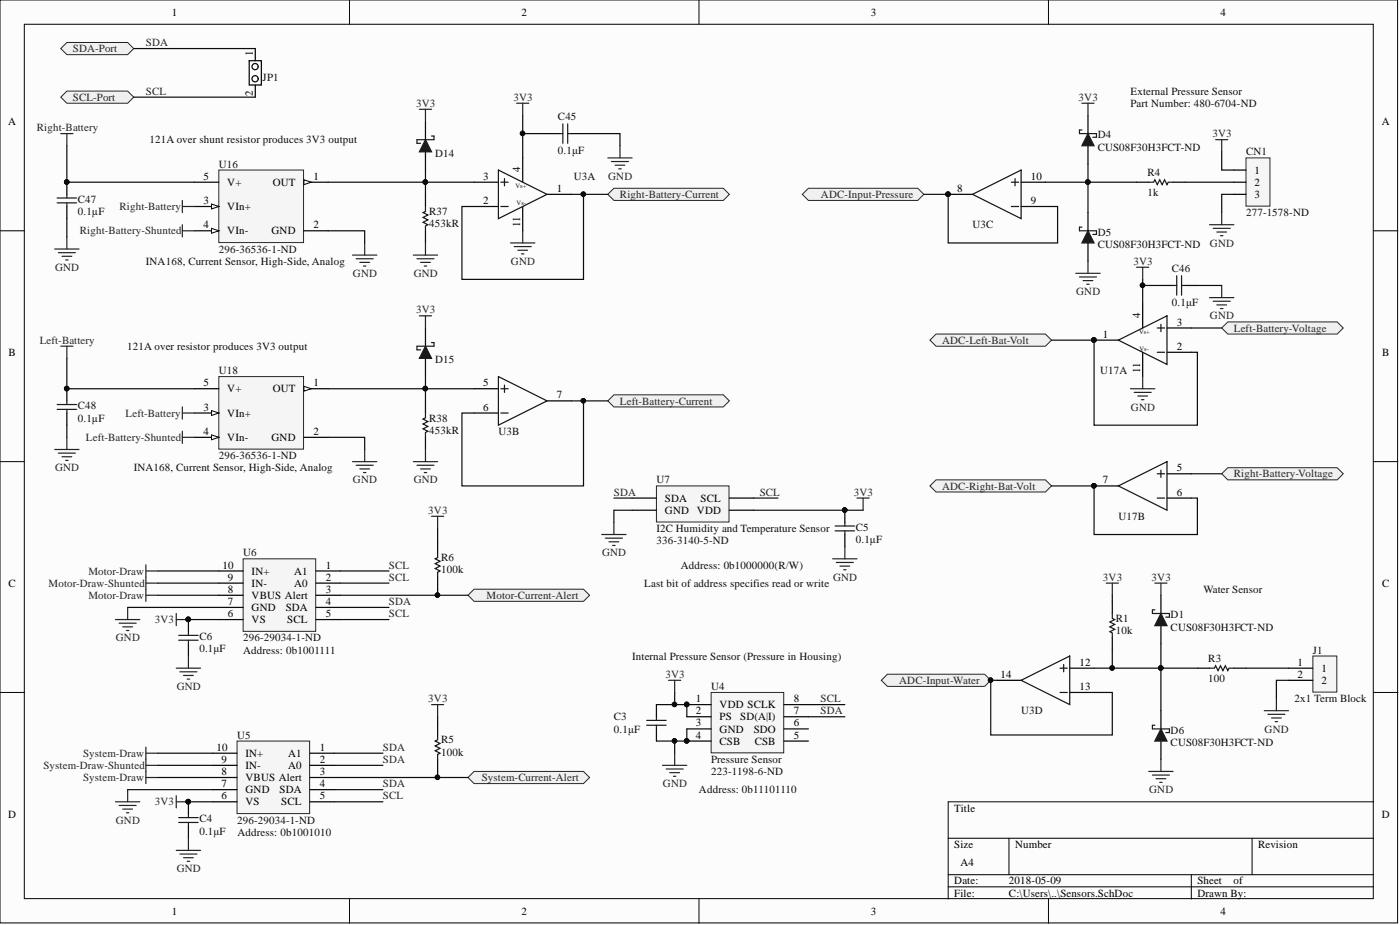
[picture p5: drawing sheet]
<svg xmlns="http://www.w3.org/2000/svg" width="292mm" height="193mm" viewBox="0 0 292 193" stroke-linecap="round" stroke-linejoin="round" font-family="sans-serif">
<defs><g id="words">
<g font-size="2.3">
<text x="35.8" y="3.3">1</text>
<text x="108.8" y="3.3">2</text>
<text x="181.7" y="3.3">3</text>
<text x="254.6" y="3.3">4</text>
<text x="52.8" y="11.7" transform="rotate(-90 52.8 11.7)">1</text>
<text x="52.8" y="19.9" transform="rotate(-90 52.8 19.9)">2</text>
<text x="1.7" y="26.1">A</text>
<text x="288.3" y="26.1">A</text>
<text x="108.6" y="36" transform="rotate(-90 108.6 36)">4</text>
<text x="42.4" y="37.5">5</text>
<text x="47.4" y="38.8">V+</text>
<text x="56.9" y="38.8">OUT</text>
<text x="65.4" y="37.5">1</text>
<text x="100.8" y="37.5">3</text>
<text x="116.2" y="40">1</text>
<text x="199.7" y="40">8</text>
<text x="215.1" y="37.5">10</text>
<text x="261.7" y="36.2">1</text>
<text x="261.7" y="38.8">2</text>
<text x="261.7" y="41.3">3</text>
<text x="42.4" y="42.6">3</text>
<text x="42.4" y="47.6">4</text>
<text x="47.4" y="43.8">VIn+</text>
<text x="65.4" y="47.6">2</text>
<text x="100.8" y="42.6">2</text>
<text x="108.6" y="47.3" transform="rotate(-90 108.6 47.3)">11</text>
<text x="215.1" y="42.6">9</text>
<text x="47.4" y="48.9">VIn-</text>
<text x="56.6" y="48.9">GND</text>
<text x="230.1" y="70.5">1</text>
<text x="237.9" y="66.4" transform="rotate(-90 237.9 66.4)">4</text>
<text x="245.5" y="67.9">3</text>
<text x="1.8" y="74.3">B</text>
<text x="237.9" y="77.7" transform="rotate(-90 237.9 77.7)">11</text>
<text x="245.5" y="73">2</text>
<text x="288.4" y="74.3">B</text>
<text x="42.4" y="80.6">5</text>
<text x="47.4" y="81.9">V+</text>
<text x="56.9" y="81.9">OUT</text>
<text x="65.4" y="80.6">1</text>
<text x="100.8" y="80.6">5</text>
<text x="116.2" y="83.1">7</text>
<text x="42.4" y="85.7">3</text>
<text x="47.4" y="86.9">VIn+</text>
<text x="100.8" y="85.7">6</text>
<text x="42.4" y="90.7">4</text>
<text x="47.4" y="92">VIn-</text>
<text x="56.6" y="92">GND</text>
<text x="65.4" y="90.7">2</text>
<text x="230.1" y="100.9">7</text>
<text x="245.5" y="98.3">5</text>
<text x="138.7" y="104.7">SDA</text>
<text x="138.7" y="107.2">GND</text>
<text x="145.4" y="107.2">VDD</text>
<text x="146.2" y="104.7">SCL</text>
<text x="245.5" y="103.4">6</text>
<text x="46.4" y="118.6">10</text>
<text x="52.5" y="119.9">IN+</text>
<text x="61.4" y="119.9">A1</text>
<text x="68" y="118.6">1</text>
<text x="1.8" y="122.4">C</text>
<text x="47.5" y="123.7">8</text>
<text x="47.5" y="121.1">9</text>
<text x="52.5" y="124.9">VBUS Alert</text>
<text x="52.5" y="122.4">IN-</text>
<text x="61.4" y="122.4">A0</text>
<text x="68" y="121.1">2</text>
<text x="68" y="123.7">3</text>
<text x="288.4" y="122.4">C</text>
<text x="47.5" y="128.7">6</text>
<text x="47.5" y="126.2">7</text>
<text x="52.5" y="130">VS</text>
<text x="52.5" y="127.5">GND</text>
<text x="59.6" y="127.5">SDA</text>
<text x="59.9" y="130">SCL</text>
<text x="68" y="126.2">4</text>
<text x="68" y="128.7">5</text>
<text x="208.7" y="141.4">14</text>
<text x="225.2" y="138.9">12</text>
<text x="225.2" y="144">13</text>
<text x="270.7" y="138.9">1</text>
<text x="270.7" y="141.4">2</text>
<text x="275.7" y="140.2">1</text>
<text x="275.7" y="142.7">2</text>
<text x="145.2" y="146.5">1</text>
<text x="145.2" y="149">2</text>
<text x="150.1" y="147.8">VDD SCLK</text>
<text x="165.6" y="149">7</text>
<text x="165.6" y="146.5">8</text>
<text x="145.2" y="151.6">3</text>
<text x="145.2" y="154.1">4</text>
<text x="150.1" y="150.3">PS</text>
<text x="150.1" y="152.8">GND</text>
<text x="150.1" y="155.4">CSB</text>
<text x="154.5" y="150.3">SD(A|I)</text>
<text x="157.3" y="152.8">SDO</text>
<text x="157.5" y="155.4">CSB</text>
<text x="165.6" y="154.1">5</text>
<text x="165.6" y="151.6">6</text>
<text x="45.1" y="156.6">10</text>
<text x="46.2" y="161.7">8</text>
<text x="46.2" y="159.2">9</text>
<text x="51.2" y="160.4">IN-</text>
<text x="51.2" y="157.9">IN+</text>
<text x="60.1" y="157.9">A1</text>
<text x="60.1" y="160.4">A0</text>
<text x="66.7" y="156.6">1</text>
<text x="66.7" y="159.2">2</text>
<text x="66.7" y="161.7">3</text>
<text x="46.2" y="166.8">6</text>
<text x="46.2" y="164.2">7</text>
<text x="51.2" y="165.5">GND</text>
<text x="51.2" y="163">VBUS Alert</text>
<text x="58.3" y="165.5">SDA</text>
<text x="66.7" y="164.2">4</text>
<text x="66.7" y="166.8">5</text>
<text x="1.7" y="170.6">D</text>
<text x="51.2" y="168">VS</text>
<text x="58.7" y="168">SCL</text>
<text x="199.1" y="169.3">Title</text>
<text x="288.3" y="170.6">D</text>
<text x="199.1" y="176.9">Size</text>
<text x="211.8" y="176.9">Number</text>
<text x="262.5" y="176.9">Revision</text>
<text x="199.1" y="184.5">Date:</text>
<text x="200.4" y="180.7">A4</text>
<text x="210.5" y="184.5">2018-05-09</text>
<text x="249.8" y="184.5">Sheet</text>
<text x="257.4" y="184.5">of</text>
<text x="35.8" y="190.8">1</text>
<text x="108.8" y="190.8">2</text>
<text x="181.7" y="190.8">3</text>
<text x="199.1" y="187">File:</text>
<text x="210.5" y="187">C:\Users\..\Sensors.SchDoc</text>
<text x="249.8" y="187">Drawn By:</text>
<text x="254.6" y="190.8">4</text>
</g>
<g font-size="2.3" fill="#262626">
<text x="15.2" y="10.9">SDA-Port</text>
<text x="30.4" y="9.6">SDA</text>
<text x="15.2" y="21">SCL-Port</text>
<text x="30.4" y="19.8">SCL</text>
<text x="86.8" y="22.3">3V3</text>
<text x="107.1" y="21">3V3</text>
<text x="225.1" y="21">3V3</text>
<text x="7.7" y="27.4">Right-Battery</text>
<text x="253" y="28.6">3V3</text>
<text x="126.9" y="37.5">GND</text>
<text x="129.4" y="41.3">Right-Battery-Current</text>
<text x="171.3" y="41.3">ADC-Input-Pressure</text>
<text x="24.9" y="43.8">Right-Battery</text>
<text x="16.7" y="48.9">Right-Battery-Shunted</text>
<text x="252.4" y="51.4">GND</text>
<text x="11.5" y="56.5">GND</text>
<text x="73.6" y="57.8">GND</text>
<text x="86.3" y="57.8">GND</text>
<text x="106.6" y="55.2">GND</text>
<text x="236.5" y="55.2">3V3</text>
<text x="86.8" y="65.4">3V3</text>
<text x="224.5" y="61.6">GND</text>
<text x="8.3" y="71.7">Left-Battery</text>
<text x="196.6" y="71.7">ADC-Left-Bat-Volt</text>
<text x="252.4" y="66.6">GND</text>
<text x="257.4" y="69.2">Left-Battery-Voltage</text>
<text x="26.2" y="86.9">Left-Battery</text>
<text x="129.4" y="84.4">Left-Battery-Current</text>
<text x="236" y="85.7">GND</text>
<text x="17.9" y="92">Left-Battery-Shunted</text>
<text x="11.5" y="98.3">GND</text>
<text x="73.6" y="100.9">GND</text>
<text x="86.3" y="100.9">GND</text>
<text x="257.4" y="99.6">Right-Battery-Voltage</text>
<text x="89.4" y="107.2">3V3</text>
<text x="128.1" y="103.4">SDA</text>
<text x="158.5" y="103.4">SCL</text>
<text x="178.1" y="103.4">3V3</text>
<text x="196.6" y="102.1">ADC-Right-Bat-Volt</text>
<text x="18.4" y="119.9">Motor-Draw</text>
<text x="81.2" y="118.6">SCL</text>
<text x="125.6" y="116.1">GND</text>
<text x="10.1" y="122.4">Motor-Draw-Shunted</text>
<text x="18.4" y="124.9">Motor-Draw</text>
<text x="81.2" y="121.1">SCL</text>
<text x="101.5" y="124.9">Motor-Current-Alert</text>
<text x="173.8" y="121.1">GND</text>
<text x="230.1" y="121.1">3V3</text>
<text x="240.3" y="121.1">3V3</text>
<text x="32.3" y="130">3V3</text>
<text x="81.2" y="126.2">SDA</text>
<text x="81.2" y="128.7">SCL</text>
<text x="24.2" y="133.8">GND</text>
<text x="36.9" y="144">GND</text>
<text x="138.8" y="141.4">3V3</text>
<text x="187.6" y="142.7">ADC-Input-Water</text>
<text x="89.4" y="146.5">3V3</text>
<text x="171.2" y="149">SDA</text>
<text x="171.2" y="146.5">SCL</text>
<text x="263.9" y="152.8">GND</text>
<text x="9" y="160.4">System-Draw-Shunted</text>
<text x="17.3" y="157.9">System-Draw</text>
<text x="79.9" y="156.6">SDA</text>
<text x="79.9" y="159.2">SDA</text>
<text x="17.3" y="163">System-Draw</text>
<text x="79.9" y="166.8">SCL</text>
<text x="79.9" y="164.2">SDA</text>
<text x="100.5" y="163">System-Current-Alert</text>
<text x="138.3" y="164.2">GND</text>
<text x="239.8" y="165.5">GND</text>
<text x="24.2" y="171.8">GND</text>
<text x="32.3" y="168">3V3</text>
<text x="36.9" y="182">GND</text>
</g>
<g font-size="2.3" fill="#0e0e0e">
<text x="54.8" y="17">JP1</text>
<text x="235.9" y="19.8">External Pressure Sensor</text>
<text x="235.9" y="22.3">Part Number: 480-6704-ND</text>
<text x="31.2" y="29.9">121A over shunt resistor produces 3V3 output</text>
<text x="116.4" y="25.1">C45</text>
<text x="229" y="28.9">D4</text>
<text x="45.7" y="35">U16</text>
<text x="90.8" y="32.7">D14</text>
<text x="116.4" y="32.2">0.1μF</text>
<text x="229" y="31.4">CUS08F30H3FCT-ND</text>
<text x="260" y="32.4">CN1</text>
<text x="119.7" y="37.5">U3A</text>
<text x="239.4" y="36.7">R4</text>
<text x="239.4" y="40.8">1k</text>
<text x="16.2" y="42.3">C47</text>
<text x="16.2" y="44.9">0.1µF</text>
<text x="89.5" y="44.9">R37</text>
<text x="89.5" y="47.4">453kR</text>
<text x="202.9" y="47.6">U3C</text>
<text x="260" y="45.1">277-1578-ND</text>
<text x="45.7" y="52.7">296-36536-1-ND</text>
<text x="229" y="51.7">CUS08F30H3FCT-ND</text>
<text x="229" y="49.2">D5</text>
<text x="30.4" y="55.2">INA168, Current Sensor, High-Side, Analog</text>
<text x="244.5" y="56.8">C46</text>
<text x="244.5" y="63.9">0.1μF</text>
<text x="26.5" y="73">121A over resistor produces 3V3 output</text>
<text x="90.8" y="75.8">D15</text>
<text x="45.7" y="78.1">U18</text>
<text x="229.5" y="78.1">U17A</text>
<text x="16.2" y="85.4">C48</text>
<text x="16.2" y="87.9">0.1µF</text>
<text x="89.5" y="87.9">R38</text>
<text x="45.7" y="95.8">296-36536-1-ND</text>
<text x="89.5" y="90.5">453kR</text>
<text x="104" y="90.7">U3B</text>
<text x="27.9" y="98.3">INA168, Current Sensor, High-Side, Analog</text>
<text x="137" y="100.9">U7</text>
<text x="137" y="113.5">336-3140-5-ND</text>
<text x="137" y="111">I2C Humidity and Temperature Sensor</text>
<text x="178.6" y="110.8">C5</text>
<text x="178.6" y="113.3">0.1μF</text>
<text x="233.3" y="108.5">U17B</text>
<text x="50.7" y="116.1">U6</text>
<text x="92.1" y="117.1">R6</text>
<text x="92.1" y="119.6">100k</text>
<text x="142" y="118.6">Address: 0b1000000(R/W)</text>
<text x="134.4" y="122.4">Last bit of address specifies read or write</text>
<text x="251.1" y="123.7">Water Sensor</text>
<text x="232.8" y="129.8">R1</text>
<text x="244.2" y="131.5">CUS08F30H3FCT-ND</text>
<text x="244.2" y="129">D1</text>
<text x="41.6" y="133.6">C6</text>
<text x="41.6" y="136.1">0.1μF</text>
<text x="50.7" y="133.8">296-29034-1-ND</text>
<text x="50.7" y="136.3">Address: 0b1001111</text>
<text x="131.9" y="137.6">Internal Pressure Sensor (Pressure in Housing)</text>
<text x="232.8" y="132.3">10k</text>
<text x="273.9" y="136.3">J1</text>
<text x="148.4" y="144">U4</text>
<text x="252.1" y="138.1">R3</text>
<text x="252.1" y="142.2">100</text>
<text x="213" y="149">U3D</text>
<text x="270.1" y="146.5">2x1 Term Block</text>
<text x="49.5" y="154.1">U5</text>
<text x="92.1" y="155.1">R5</text>
<text x="128.1" y="150.3">C3</text>
<text x="128.1" y="152.8">0.1μF</text>
<text x="244.2" y="155.6">CUS08F30H3FCT-ND</text>
<text x="244.2" y="153.1">D6</text>
<text x="92.1" y="157.6">100k</text>
<text x="148.4" y="161.7">223-1198-6-ND</text>
<text x="148.4" y="159.2">Pressure Sensor</text>
<text x="145.8" y="165.5">Address: 0b11101110</text>
<text x="41.6" y="171.6">C4</text>
<text x="49.5" y="171.8">296-29034-1-ND</text>
<text x="41.6" y="174.1">0.1μF</text>
<text x="49.5" y="174.4">Address: 0b1001010</text>
</g>
<g font-size="1.4" fill="#0e0e0e">
<text x="107.5" y="39.2">Vs+</text>
<text x="107.8" y="42.7">Vs-</text>
<text x="237.7" y="69.6">Vs+</text>
<text x="237.7" y="73.2">Vs-</text>
</g>
</g></defs>
<g fill="#fcfcfc" stroke="#000" stroke-width=".21">
<path d="M0 0h291.6v192.5h-291.6z"/>
<path d="M5.1 5.1h281.4v182.4h-281.4z"/>
</g>
<g fill="none" stroke="#000" stroke-width=".21">
<path d="M72.9 0v5.1M145.8 0v5.1M218.8 0v5.1M0 48.1h5.1M286.6 48.1h5.1M0 96.3h5.1M286.6 96.3h5.1M0 144.5h5.1M286.6 144.5h5.1M197.8 174.9h88.8M210.5 174.9v7.6M261.2 174.9v7.6"/>
<path d="M286.6 167.3h-88.8v20.2M72.9 187.5v5.1M145.8 187.5v5.1M197.8 182.5h88.8M197.8 185h88.8M218.8 187.5v5.1M248.6 182.5v5"/>
</g>
<path d="M148.4 144.5h15.1v12.6h-15.1z" fill="#f5f5f5" stroke="#262626" stroke-width=".21"/>
<path d="M137 147v2.5M137 152.1v2.5M143.3 147h5.1M143.3 149.5h5.1M143.3 152.1h5.1M143.3 154.6h5.1M163.6 147h5.1M163.6 149.5h5.1M163.6 152.1h5.1M163.6 154.6h5.1" fill="none" stroke="#000" stroke-width=".25"/>
<g fill="#0e0e0e" stroke="#0e0e0e" stroke-width=".21">
<circle cx="143.3" cy="147" r=".47"/>
<circle cx="143.3" cy="154.6" r=".47"/>
</g>
<path d="M138.2 159.7h5.1M139.5 141.9h2.5M140.8 141.9v2.6M140.8 157.1v2.6M139 160.4h3.5M139.8 161.2h2M140.5 161.9h.5" fill="none" stroke="#262626" stroke-width=".25"/>
<path d="M134.9 150.3h4.1M134.9 151.3h4.1M137 149.5v.8M137 151.3v.8" fill="none" stroke="#1c1c1c" stroke-width=".25"/>
<path d="M260 32.9h5v10.1h-5z" fill="#f5f5f5" stroke="#262626" stroke-width=".21"/>
<path d="M227 24.1v3.8M227 30.4v3.8M237.1 38h2.6M244.8 38h2.5M257.4 35.5h2.6M257.4 38h2.6M257.4 40.5h2.6" fill="none" stroke="#000" stroke-width=".25"/>
<path d="M253.6 29.1h2.6M254.9 29.1v2.6M252.4 46.9h5M253.1 47.6h3.6M253.9 48.4h2M254.6 49.2h.6M254.9 44.3v2.6" fill="none" stroke="#262626" stroke-width=".25"/>
<path d="M239.7 38h1l.2-.5 .6 1 .5-1 .5 1 .5-1 .5 1 .2-.5h1.1" fill="none" stroke="#1c1c1c" stroke-width=".25"/>
<path d="M227 27.9l1.3 2.5h-2.6z" fill="#1c1c1c"/>
<path d="M225.7 27.1h-.5v.8h3.6v.7h-.8M227 27.9l1.3 2.5h-2.6z" fill="none" stroke="#1c1c1c" stroke-width=".25"/>
<path d="M225.7 21.5h2.6M227 21.5v2.6M224.5 57h5M225.2 57.8h3.6M226 58.5h2M226.7 59.3h.6M227 54.5v2.5" fill="none" stroke="#262626" stroke-width=".25"/>
<path d="M227 44.3v3.8M227 50.7v3.8" fill="none" stroke="#000" stroke-width=".25"/>
<path d="M227 48.1l1.3 2.6h-2.6z" fill="#1c1c1c"/>
<path d="M225.7 47.4h-.5v.7h3.6v.8h-.8M227 48.1l1.3 2.6h-2.6z" fill="none" stroke="#1c1c1c" stroke-width=".25"/>
<path d="M167.4 40.5l1.3-1.2h22.8l1.3 1.2-1.3 1.3h-22.8z" fill-rule="evenodd" fill="#f0f0f0" stroke="#262626" stroke-width=".21"/>
<path d="M263.8 148.3h5M264.5 149h3.6M265.3 149.8h2M266.1 150.5h.5M266.3 145.7v2.6" fill="none" stroke="#262626" stroke-width=".25"/>
<path d="M242.2 124.2v3.8M242.2 130.5v3.8" fill="none" stroke="#000" stroke-width=".25"/>
<path d="M242.2 128l1.3 2.5h-2.6z" fill="#1c1c1c"/>
<path d="M240.9 127.2h-.5v.8h3.6v.7h-.8M242.2 128l1.3 2.5h-2.6z" fill="none" stroke="#1c1c1c" stroke-width=".25"/>
<path d="M240.9 121.6h2.6M242.2 121.6v2.6M242.2 158.4v2.5M239.7 160.9h5.1M240.4 161.7h3.6M241.2 162.5h2M242 163.2h.5" fill="none" stroke="#262626" stroke-width=".25"/>
<path d="M242.2 148.3v3.8M242.2 154.6v3.8" fill="none" stroke="#000" stroke-width=".25"/>
<path d="M242.2 152.1l1.3 2.5h-2.6z" fill="#1c1c1c"/>
<path d="M232.1 128v1l.5 .3-1 .5 1 .5-1 .5 1 .5-1 .5 .5 .2v1.1M252.4 139.4h1l.2-.5 .5 1 .5-1 .6 1 .5-1 .5 1 .2-.5h1M240.9 151.3h-.5v.8h3.6v.7h-.8M242.2 152.1l1.3 2.5h-2.6z" fill="none" stroke="#1c1c1c" stroke-width=".25"/>
<path d="M232.1 125.5v2.5M232.1 133.1v2.5M249.8 139.4h2.6M257.4 139.4h2.6" fill="none" stroke="#000" stroke-width=".25"/>
<path d="M230.8 121.6h2.5M232.1 121.6v2.6" fill="none" stroke="#262626" stroke-width=".25"/>
<path d="M183.9 141.9l1.3-1.2h20.2l1.3 1.2-1.3 1.3h-20.2z" fill-rule="evenodd" fill="#f0f0f0" stroke="#262626" stroke-width=".21"/>
<circle cx="206.7" cy="141.9" r=".47" fill="#0e0e0e" stroke="#0e0e0e" stroke-width=".21"/>
<path d="M49.5 154.6h15.1v15.1h-15.1z" fill="#f5f5f5" stroke="#262626" stroke-width=".21"/>
<path d="M44.4 157.1h5.1M44.4 159.7h5.1M64.7 157.1h5M64.7 159.7h5M44.4 162.2h5.1M44.4 164.7h5.1M44.4 167.3h5.1M64.7 162.2h5M64.7 164.7h5M64.7 167.3h5" fill="none" stroke="#000" stroke-width=".25"/>
<path d="M50.7 116.6h15.2v15.1h-15.2z" fill="#f5f5f5" stroke="#262626" stroke-width=".21"/>
<g fill="none" stroke="#000" stroke-width=".25">
<path d="M45.7 119.1h5M65.9 119.1h5.1M91.3 112.8v2.5M39.3 129.3v2.5M39.3 134.3v2.6M45.7 121.6h5M45.7 124.2h5M45.7 126.7h5M45.7 129.3h5M65.9 121.6h5.1M65.9 124.2h5.1M65.9 126.7h5.1"/>
<path d="M65.9 129.3h5.1M91.3 120.4v2.5M91.3 150.8v2.5M91.3 158.4v2.5M39.3 167.3v2.5M39.3 172.3v2.6"/>
</g>
<g fill="none" stroke="#262626" stroke-width=".25">
<path d="M30.4 117.8v7.7M30.4 119.1h2.6M90 107.7h2.6M91.3 107.7v2.5M24.1 129.3h5.1M24.9 130h3.5M25.6 130.8h2M26.4 131.5h.5M26.6 126.7v2.6M30.4 124.2h2.6M30.4 121.6h2.6M36.8 129.3h2.5"/>
<path d="M36.8 139.4h5M36.8 128v2.5M39.3 136.9v2.5M30.4 155.9v7.6M30.4 157.1h2.6M30.4 159.7h2.6M37.5 140.2h3.6M38.3 140.9h2M39.1 141.7h.5M90 147h2.6M91.3 147v2.5M24.1 167.3h5.1"/>
<path d="M24.9 168h3.5M25.6 168.8h2M26.4 169.6h.5M26.6 164.7v2.6M30.4 162.2h2.6M36.8 167.3h2.5M36.8 166v2.5M36.8 177.4h5M37.5 178.2h3.6M38.3 178.9h2M39.1 179.7h.5M39.3 174.9v2.5"/>
</g>
<g fill="#0e0e0e" stroke="#0e0e0e" stroke-width=".21">
<circle cx="39.3" cy="129.2" r=".47"/>
<circle cx="39.3" cy="167.2" r=".47"/>
</g>
<path d="M91.3 115.3v1l-.5 .3 1 .5-1 .5 1 .5-1 .5 1 .5-.5 .3v1M37.3 132.5h4M37.3 133.6h4M39.3 131.8v.7M39.3 133.6v.7M91.3 153.3v1l-.5 .3 1 .5-1 .5 1 .5-1 .5 1 .5-.5 .3v1M37.3 170.6h4M37.3 171.6h4M39.3 169.8v.8M39.3 171.6v.7" fill="none" stroke="#1c1c1c" stroke-width=".25"/>
<g fill="#f0f0f0" stroke="#262626" stroke-width=".21">
<path d="M12.7 10.1l1.2-1.2h12.7l1.3 1.2-1.3 1.3h-12.7z" fill-rule="evenodd"/>
<path d="M12.7 20.3l1.2-1.3h12.7l1.3 1.3-1.3 1.2h-12.7z" fill-rule="evenodd"/>
<path d="M97.6 162.2l1.3-1.3h22.8l1.3 1.3-1.3 1.3h-22.8z" fill-rule="evenodd"/>
<path d="M97.6 124.2l1.3-1.3h22.8l1.3 1.3-1.3 1.3h-22.8z" fill-rule="evenodd"/>
</g>
<path d="M137 101.4h15.1v7.5h-15.1z" fill="#f5f5f5" stroke="#262626" stroke-width=".21"/>
<path d="M131.9 103.9h5.1M131.9 106.4h5.1M152.2 103.9h5.1M152.2 106.4h5.1M176.3 106.4v2.6M176.3 111.5v2.5" fill="none" stroke="#000" stroke-width=".25"/>
<path d="M125.5 111.5h5.1M126.3 112.3h3.6M127.1 113h2M127.8 113.8h.5M128.1 109v2.5M173.7 116.6h5.1M174.5 117.3h3.5M175.3 118.1h2M176 118.9h.5M176.3 114v2.6M178.8 103.9h2.5M180.1 103.9v2.5" fill="none" stroke="#262626" stroke-width=".25"/>
<circle cx="176.2" cy="106.4" r=".47" fill="#0e0e0e" stroke="#0e0e0e" stroke-width=".21"/>
<path d="M174.2 109.7h4.1M174.2 110.8h4.1M176.3 109v.7M176.3 110.8v.7" fill="none" stroke="#1c1c1c" stroke-width=".25"/>
<path d="M273.9 136.9h5v7.5h-5z" fill="#f5f5f5" stroke="#262626" stroke-width=".21"/>
<path d="M268.8 139.4h5.1M268.8 141.9h5.1" fill="none" stroke="#000" stroke-width=".25"/>
<path d="M45.7 78.6h17.6v15.1h-17.6z" fill="#f5f5f5" stroke="#262626" stroke-width=".21"/>
<path d="M63.4 81.1h5.1" fill="none" stroke="#000" stroke-width=".25"/>
<path d="M63.4 80.6l1.5 .5-1.5 .5z" fill="#fcfcfc"/>
<path d="M63.4 80.6l1.5 .5-1.5 .5z" fill="none" stroke="#000" stroke-width=".21"/>
<path d="M40.6 86.2h5.1M63.4 91.2h5.1" fill="none" stroke="#000" stroke-width=".25"/>
<path d="M44.1 85.7l1.6 .5-1.6 .5z" fill="#fcfcfc"/>
<path d="M44.1 85.7l1.6 .5-1.6 .5z" fill="none" stroke="#000" stroke-width=".21"/>
<path d="M40.6 91.2h5.1" fill="none" stroke="#000" stroke-width=".25"/>
<path d="M44.1 90.7l1.6 .5-1.6 .5z" fill="#fcfcfc"/>
<path d="M44.1 90.7l1.6 .5-1.6 .5z" fill="none" stroke="#000" stroke-width=".21"/>
<path d="M40.6 81.1h5.1M88.8 83.6v2.6M88.8 91.2v2.6" fill="none" stroke="#000" stroke-width=".25"/>
<path d="M12.7 72.2h2.5M13.9 72.2v2.6M38 84.9v2.5M38 90v2.5M38 86.2h2.6M38 91.2h2.6M86.2 96.3h5.1M87 97.1h3.5M87.8 97.8h2M88.5 98.6h.5M88.8 93.8v2.5" fill="none" stroke="#262626" stroke-width=".25"/>
<path d="M88.8 86.2v1l-.5 .2 1 .5-1 .5 1 .6-1 .5 1 .5-.5 .2v1" fill="none" stroke="#1c1c1c" stroke-width=".25"/>
<path d="M126.8 83.6l1.3-1.2h22.8l1.3 1.2-1.3 1.3h-22.8z" fill-rule="evenodd" fill="#f0f0f0" stroke="#262626" stroke-width=".21"/>
<path d="M88.8 68.4v3.8M88.8 74.8v3.8" fill="none" stroke="#000" stroke-width=".25"/>
<path d="M88.8 72.2l1.2 2.6h-2.5z" fill="#1c1c1c"/>
<path d="M88.8 72.2l1.2 2.6h-2.5zM90 71.5h.5v.7h-3.5v.8h.8" fill="none" stroke="#1c1c1c" stroke-width=".25"/>
<path d="M87.5 65.9h2.5M88.8 65.9v2.5" fill="none" stroke="#262626" stroke-width=".25"/>
<path d="M45.7 35.5h17.6v15.1h-17.6z" fill="#f5f5f5" stroke="#262626" stroke-width=".21"/>
<path d="M63.4 38h5.1" fill="none" stroke="#000" stroke-width=".25"/>
<path d="M63.4 37.5l1.5 .5-1.5 .5z" fill="#fcfcfc"/>
<path d="M63.4 37.5l1.5 .5-1.5 .5z" fill="none" stroke="#000" stroke-width=".21"/>
<path d="M40.6 43.1h5.1M63.4 48.1h5.1" fill="none" stroke="#000" stroke-width=".25"/>
<path d="M44.1 42.6l1.6 .5-1.6 .5z" fill="#fcfcfc"/>
<path d="M44.1 42.6l1.6 .5-1.6 .5z" fill="none" stroke="#000" stroke-width=".21"/>
<path d="M40.6 48.1h5.1" fill="none" stroke="#000" stroke-width=".25"/>
<path d="M44.1 47.6l1.6 .5-1.6 .6z" fill="#fcfcfc"/>
<path d="M44.1 47.6l1.6 .5-1.6 .6z" fill="none" stroke="#000" stroke-width=".21"/>
<path d="M40.6 38h5.1M88.8 40.5v2.6M88.8 48.1v2.6" fill="none" stroke="#000" stroke-width=".25"/>
<g fill="none" stroke="#262626" stroke-width=".25">
<path d="M12.7 27.9h2.5M13.9 27.9v2.5M107.8 21.5h2.5M109.1 21.5v2.6M38 41.8v2.5M38 46.9v2.5M38 43.1h2.6M38 48.1h2.6M86.2 53.2h5.1M87 54h3.5M87.8 54.7h2M88.5 55.5h.5"/>
<path d="M88.8 50.7v2.5M106.5 50.7h5.1M107.3 51.4h3.5M108 52.2h2.1M108.8 53h.5M109.1 48.1v2.6"/>
</g>
<path d="M88.8 43.1v1l-.5 .2 1 .6-1 .5 1 .5-1 .5 1 .5-.5 .2v1" fill="none" stroke="#1c1c1c" stroke-width=".25"/>
<path d="M126.8 40.5l1.3-1.2h22.8l1.3 1.2-1.3 1.3h-22.8z" fill-rule="evenodd" fill="#f0f0f0" stroke="#262626" stroke-width=".21"/>
<path d="M88.8 25.3v3.8M88.8 31.7v3.8" fill="none" stroke="#000" stroke-width=".25"/>
<path d="M88.8 29.1l1.2 2.6h-2.5z" fill="#1c1c1c"/>
<path d="M88.8 29.1l1.2 2.6h-2.5zM90 28.4h.5v.7h-3.5v.8h.8" fill="none" stroke="#1c1c1c" stroke-width=".25"/>
<path d="M87.5 22.8h2.5M88.8 22.8v2.5M73.6 53.2h5M74.3 54h3.6M75.1 54.7h2M75.8 55.5h.5M76.1 50.7v2.5M73.6 96.3h5M74.3 97.1h3.6M75.1 97.8h2M75.8 98.6h.5M76.1 93.8v2.5" fill="none" stroke="#262626" stroke-width=".25"/>
<path d="M98.9 38h5.1M109.1 32.9v5.1M98.9 43.1h5.1M109.1 43.1v5M114.1 40.5h5.1M228.3 71h5M238.4 63.4v5M238.4 73.5v5.1M243.5 68.4h5.1M243.5 73.5h5.1" fill="none" stroke="#000" stroke-width=".25"/>
<path d="M104 35.5l10.1 5-10.1 5.1zM104.5 38h1.5M105.3 37.2v1.6M104.5 43.1h1.5M233.3 71l10.2-5.1v10.1zM241.5 68.4h1.5M241.5 73.5h1.5M242.2 67.7v1.5" fill="none" stroke="#151515" stroke-width=".25"/>
<circle cx="228.2" cy="70.9" r=".47" fill="#0e0e0e" stroke="#0e0e0e" stroke-width=".21"/>
<g fill="#f0f0f0" stroke="#262626" stroke-width=".21">
<path d="M254.9 68.4l1.3-1.2h22.8l1.3 1.2-1.3 1.3h-22.8z" fill-rule="evenodd"/>
<path d="M254.9 98.8l1.3-1.2h22.8l1.3 1.2-1.3 1.3h-22.8z" fill-rule="evenodd"/>
</g>
<path d="M237.1 55.8h2.6M238.4 55.8v2.5M238.4 78.6v2.5M235.9 81.1h5M236.6 81.9h3.6M237.4 82.6h2M238.2 83.4h.5" fill="none" stroke="#262626" stroke-width=".25"/>
<g fill="#f0f0f0" stroke="#262626" stroke-width=".21">
<path d="M194 71l1.3-1.3h22.8l1.3 1.3-1.3 1.2h-22.8z" fill-rule="evenodd"/>
<path d="M194 101.4l1.3-1.3h22.8l1.3 1.3-1.3 1.2h-22.8z" fill-rule="evenodd"/>
</g>
<g fill="none" stroke="#000" stroke-width=".25">
<path d="M52 12.7h2.5v5h-2.5zM53.3 10.1v2.6M53.3 17.7v2.6M13.9 38v2.5M114.1 27.9h2.6M119.2 27.9h2.5M213 38h5.1M13.9 43.1v2.5M197.8 40.5h5.1M213 43.1h5.1M242.2 59.6h2.6M247.3 59.6h2.5"/>
<path d="M13.9 81.1v2.5M13.9 86.2v2.5M98.9 81.1h5.1M98.9 86.2h5.1M114.1 83.6h5.1M243.5 98.8h5.1M228.3 101.4h5M243.5 103.9h5.1M223.2 139.4h5.1M208 141.9h5M223.2 144.5h5.1"/>
<circle cx="53.2" cy="16.4" r=".65"/>
<circle cx="53.2" cy="13.9" r=".65"/>
</g>
<g fill="#0e0e0e" stroke="#0e0e0e" stroke-width=".21">
<circle cx="228.2" cy="101.3" r=".47"/>
<circle cx="197.8" cy="40.5" r=".47"/>
<circle cx="13.9" cy="38" r=".47"/>
<circle cx="13.9" cy="81.1" r=".47"/>
<circle cx="140.7" cy="147" r=".47"/>
<circle cx="143.3" cy="147" r=".47"/>
<circle cx="140.7" cy="154.6" r=".47"/>
<circle cx="143.3" cy="154.6" r=".47"/>
<circle cx="242.2" cy="139.4" r=".47"/>
<circle cx="91.3" cy="162.2" r=".47"/>
<circle cx="91.3" cy="124.1" r=".47"/>
<circle cx="176.2" cy="106.4" r=".47"/>
<circle cx="88.7" cy="81.1" r=".47"/>
<circle cx="121.7" cy="40.5" r=".47"/>
<circle cx="121.7" cy="83.6" r=".47"/>
<circle cx="88.7" cy="38" r=".47"/>
<circle cx="227" cy="38" r=".47"/>
<circle cx="39.3" cy="167.2" r=".47"/>
<circle cx="39.3" cy="129.2" r=".47"/>
<circle cx="228.2" cy="70.9" r=".47"/>
<circle cx="232" cy="139.4" r=".47"/>
<circle cx="206.7" cy="141.9" r=".47"/>
<circle cx="109" cy="27.8" r=".47"/>
<circle cx="238.4" cy="59.5" r=".47"/>
</g>
<g fill="none" stroke="#151515" stroke-width=".25">
<path d="M211 38h1.5M211.8 37.2v1.6M202.9 40.5l10.1-5v10.1zM211 43.1h1.5M104 78.6l10.1 5-10.1 5.1zM104.5 81.1h1.5M104.5 86.2h1.5M105.3 80.3v1.6M241.5 98.8h1.5M242.2 98.1v1.5M233.3 101.4l10.2-5.1v10.1zM241.5 103.9h1.5"/>
<path d="M221.2 139.4h1.5M221.9 138.6v1.6M213 141.9l10.2-5v10.1zM221.2 144.5h1.5"/>
</g>
<g fill="none" stroke="#1c1c1c" stroke-width=".25">
<path d="M116.7 27.9h.7M117.4 25.8v4.1M118.4 25.8v4.1M118.4 27.9h.8M11.9 41.3h4.1M11.9 42.3h4.1M13.9 40.5v.8M13.9 42.3v.8M244.8 59.6h.7M245.5 57.5v4.1M246.5 57.5v4.1M246.5 59.6h.8"/>
<path d="M11.9 84.4h4.1M11.9 85.4h4.1M13.9 83.6v.8M13.9 85.4v.8"/>
</g>
<g fill="none" stroke="#262626" stroke-width=".25">
<path d="M126.8 32.9h5.1M127.6 33.7h3.5M128.3 34.5h2.1M129.1 35.2h.5M129.4 30.4v2.5M11.4 51.9h5.1M12.2 52.7h3.5M12.9 53.5h2.1M13.7 54.2h.5M13.9 49.4v2.5M254.9 59.6v2.5M252.4 62.1h5"/>
<path d="M253.1 62.8h3.6M253.9 63.6h2M254.6 64.4h.6M11.4 93.8h5.1M12.2 94.5h3.5M12.9 95.3h2.1M13.7 96h.5M13.9 91.2v2.6"/>
</g>
<g fill="none" stroke="#0e0e0e" stroke-width=".25">
<path d="M27.9 10.1h25.4M13.9 30.4v7.6h26.7M27.9 20.3h25.4M68.5 38h30.4M88.8 35.5v5M109.1 24.1v8.8M109.1 27.9h5M121.7 27.9h7.7v2.5M227 34.2v3.8h-8.9M237.1 38h-10.1v6.3M247.3 38h10.1M254.9 31.7v3.8h2.5"/>
<path d="M13.9 45.6v3.8M68.5 48.1h7.6v2.6M119.2 40.5h7.6M121.7 40.5v17.8h-25.3v-15.2h2.5M192.8 40.5h5v10.2h22.9v-7.6h-2.6M238.4 58.3v5.1M238.4 59.6h3.8M249.8 59.6h5.1M257.4 40.5h-2.5v3.8M13.9 74.8v6.3h26.7M88.8 78.6v5M219.4 71h8.9v17.7h21.5v-15.2h-1.2"/>
<path d="M248.6 68.4h6.3M13.9 88.7v2.5M68.5 81.1h30.4M68.5 91.2h7.6v2.6M119.2 83.6h7.6M121.7 83.6v17.8h-25.3v-15.2h2.5M248.6 98.8h6.3M33 119.1h12.7M71 119.1h10.2M91.3 110.2v2.6M128.1 103.9h3.8M131.9 106.4h-3.8v2.6"/>
<path d="M157.3 106.4h22.8M157.3 103.9h5M219.4 101.4h8.9v10.1h21.5v-7.6h-1.2M26.6 126.7h19.1M33 121.6h12.7M33 124.2h12.7M39.3 129.3h6.4M71 124.2h26.6M71 126.7h10.2M71 129.3h10.2M71 121.6h10.2M91.3 122.9v1.3"/>
<path d="M228.3 139.4h3.8M232.1 135.6v3.8h10.1v8.9M232.1 124.2v1.3M242.2 134.3v5.1h7.6M260 139.4h8.8M33 157.1h11.4M33 159.7h11.4M69.7 157.1h10.2M69.7 159.7h10.2M91.3 149.5v1.3M137 147h3.8M137 154.6h3.8"/>
<path d="M140.8 144.5v2.5h2.5v2.5M143.3 152.1v2.5h-2.5v2.5M168.7 149.5h7.6M168.7 147h7.6M208 141.9h-1.3v11.4h25.4v-8.8h-3.8M268.8 141.9h-2.5v3.8M26.6 164.7h17.8M33 162.2h11.4M39.3 167.3h5.1M69.7 162.2h27.9M69.7 164.7h10.2M69.7 167.3h10.2"/>
<path d="M91.3 160.9v1.3"/>
</g>
<use href="#words"/>
</svg>
